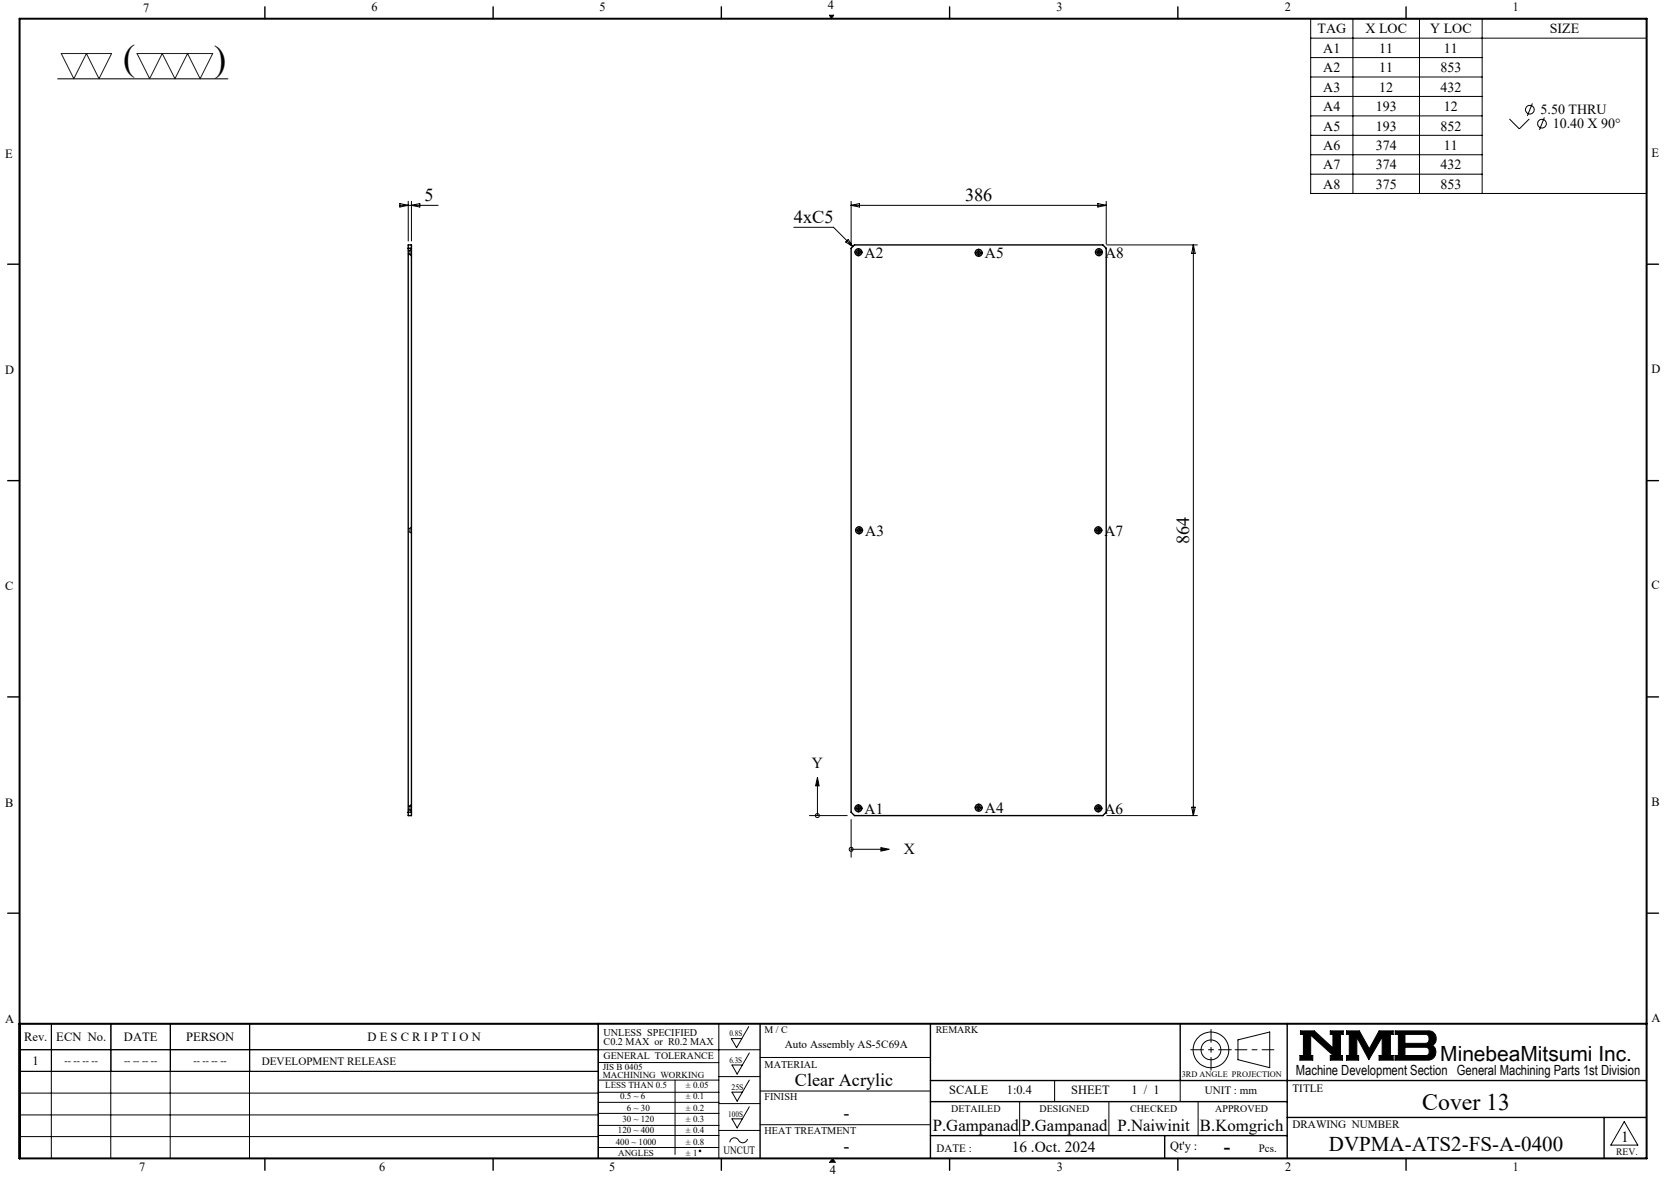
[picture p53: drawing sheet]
<svg xmlns="http://www.w3.org/2000/svg" width="420mm" height="297mm" viewBox="0 0 420 297" stroke-linecap="round" stroke-linejoin="round" font-family="sans-serif">
<defs><g id="words">
<g font-size="9.2">
<text x="31.1" y="17.7">(</text>
<text x="54" y="17.8">)</text>
</g>
<text font-size="6" x="358.8" y="280">Cover 13</text>
<g font-size="5.3">
<text x="363.3" y="267.7">MinebeaMitsumi Inc.</text>
<text x="335.2" y="290.4">DVPMA-ATS2-FS-A-0400</text>
</g>
<text font-size="4.9" x="308.8" y="290.9">-</text>
<g font-size="4.6">
<text x="107.1" y="50.7">5</text>
<text x="243.4" y="50.7">386</text>
<text x="200.3" y="56.2">4xC5</text>
<text x="300" y="137.2" transform="rotate(-90 300 137.2)">864</text>
<text x="200.5" y="274.1">Clear Acrylic</text>
<text x="212.7" y="282.4">-</text>
<text x="212.8" y="290.6">-</text>
</g>
<g font-size="4.2">
<text x="235.3" y="285.5">P.Gampanad</text>
<text x="257.6" y="285.5">P.Gampanad</text>
<text x="281.9" y="285.5">P.Naiwinit</text>
<text x="302.7" y="285.5">B.Komgrich</text>
</g>
<g font-size="3.9">
<text x="218.1" y="65">A2</text>
<text x="248.4" y="65.2">A5</text>
<text x="278.8" y="65">A8</text>
<text x="218.3" y="135.2">A3</text>
<text x="278.6" y="135.2">A7</text>
<text x="204.8" y="193.7">Y</text>
<text x="218.1" y="205.4">A1</text>
<text x="248.4" y="205.2">A4</text>
<text x="278.6" y="205.4">A6</text>
<text x="228" y="215.6">X</text>
<text x="255.2" y="290.6">16 .Oct. 2024</text>
<text x="408.9" y="288.2">1</text>
</g>
<g font-size="3.5">
<text x="332.3" y="8.4">TAG</text>
<text x="344.4" y="8.4">X LOC</text>
<text x="360.8" y="8.4">Y LOC</text>
<text x="390.9" y="8.4">SIZE</text>
<text x="333.8" y="13.4">A1</text>
<text x="347.9" y="13.4">11</text>
<text x="364.2" y="13.4">11</text>
<text x="333.8" y="18.2">A2</text>
<text x="333.8" y="23.1">A3</text>
<text x="347.9" y="18.2">11</text>
<text x="347.9" y="23.1">12</text>
<text x="363.3" y="18.2">853</text>
<text x="363.3" y="23.1">432</text>
<text x="333.8" y="28">A4</text>
<text x="347" y="28">193</text>
<text x="364.2" y="28">12</text>
<text x="388.6" y="28.8">5.50 THRU</text>
<text x="333.8" y="32.9">A5</text>
<text x="347" y="32.9">193</text>
<text x="363.3" y="32.9">852</text>
<text x="391.7" y="32.3">10.40 X 90°</text>
<text x="333.8" y="37.8">A6</text>
<text x="347" y="37.8">374</text>
<text x="364.2" y="37.8">11</text>
<text x="333.8" y="42.7">A7</text>
<text x="333.8" y="47.6">A8</text>
<text x="347" y="42.7">374</text>
<text x="347" y="47.6">375</text>
<text x="363.3" y="42.7">432</text>
<text x="363.3" y="47.6">853</text>
<text x="326.9" y="271.4">Machine Development Section General Machining Parts 1st Division</text>
</g>
<g font-size="3.2">
<text x="36.1" y="2.9">7</text>
<text x="93.7" y="2.8">6</text>
<text x="151.3" y="2.8">5</text>
<text x="208.8" y="2.2">4</text>
<text x="266.5" y="2.8">3</text>
<text x="324.1" y="2.8">2</text>
<text x="381.6" y="2.8">1</text>
<text x="1.3" y="39.8">E</text>
<text x="416.6" y="39.5">E</text>
<text x="1.3" y="94.3">D</text>
<text x="416.6" y="94.1">D</text>
<text x="1.3" y="148.9">C</text>
<text x="416.6" y="148.7">C</text>
<text x="1.3" y="203.6">B</text>
<text x="416.6" y="203.3">B</text>
<text x="416.6" y="258">A</text>
<text x="1.3" y="258.1">A</text>
<text x="6.1" y="262.7">Rev.</text>
<text x="14.2" y="262.7">ECN No.</text>
<text x="31.3" y="262.7">DATE</text>
<text x="46.9" y="262.7">PERSON</text>
<text x="92.7" y="262.7">D E S C R I P T I O N</text>
<text x="8.2" y="268.7">1</text>
<text x="239.4" y="276.2">SCALE</text>
<text x="254" y="276.2">1:0.4</text>
<text x="270.2" y="276.2">SHEET</text>
<text x="285.4" y="276.2">1 / 1</text>
<text x="295.2" y="290.1">Qt'y :</text>
<text x="35.1" y="295.5">7</text>
<text x="95.7" y="295.6">6</text>
<text x="153.6" y="295.6">5</text>
<text x="209.3" y="296.3">4</text>
<text x="266.6" y="295.6">3</text>
<text x="324.2" y="295.6">2</text>
<text x="381.6" y="295.6">1</text>
</g>
<g font-size="2.8">
<text x="66" y="268.6">DEVELOPMENT RELEASE</text>
<text x="198" y="264.5">Auto Assembly AS-5C69A</text>
<text x="326" y="275.4">TITLE</text>
<text x="303.9" y="276.2">UNIT : mm</text>
<text x="326" y="284.7">DRAWING NUMBER</text>
<text x="182.5" y="291.2">UNCUT</text>
<text x="236.3" y="290.7">DATE :</text>
<text x="317.6" y="290.6">Pcs.</text>
</g>
<g font-size="2.6">
<text x="152.2" y="261.3">UNLESS SPECIFIED</text>
<text x="152.2" y="263.7">C0.2 MAX or R0.2 MAX</text>
<text x="192.9" y="269.4">MATERIAL</text>
<text x="192.9" y="277.7">FINISH</text>
<text x="192.9" y="286.3">HEAT TREATMENT</text>
</g>
<g font-size="2.5">
<text x="192.9" y="260.7">M / C</text>
<text x="236" y="260.7">REMARK</text>
<text x="16.3" y="268.5">-- -- -- --</text>
<text x="31.3" y="268.5">-- -- -- --</text>
<text x="48.8" y="268.5">-- -- -- --</text>
<text x="152.3" y="267.3">GENERAL TOLERANCE</text>
<text x="239.9" y="280.5">DETAILED</text>
<text x="262.2" y="280.5">DESIGNED</text>
<text x="285.1" y="280.5">CHECKED</text>
<text x="306.6" y="280.5">APPROVED</text>
<text x="407.7" y="291.5">REV.</text>
</g>
<g font-size="2.3">
<text x="152.1" y="270">JIS B 0405</text>
<text x="152.1" y="272.1">MACHINING WORKING</text>
<text x="152.7" y="274.6">LESS THAN 0.5</text>
<text x="173" y="274.6">± 0.05</text>
<text x="156.4" y="277.4">0.5 ~ 6</text>
<text x="158.1" y="280.3">6 ~ 30</text>
<text x="173" y="277.4">± 0.1</text>
<text x="173" y="280.3">± 0.2</text>
<text x="155.9" y="286">120 ~ 400</text>
<text x="157" y="283.2">30 ~ 120</text>
<text x="173" y="283.2">± 0.3</text>
<text x="173" y="286">± 0.4</text>
<text x="155.3" y="288.9">400 ~ 1000</text>
<text x="155.9" y="291.7">ANGLES</text>
<text x="173" y="288.9">± 0.8</text>
<text x="173" y="291.7">± 1</text>
</g>
<g font-size="2.1">
<text x="184" y="261.5">0.8S</text>
<text x="184" y="268.1">6.3S</text>
<text x="184.5" y="275">25S</text>
<text x="298.1" y="271.8">3RD ANGLE PROJECTION</text>
<text x="183.7" y="281.9">100S</text>
</g>
</g></defs>
<g fill="none" stroke="#000" stroke-width=".25">
<path d="M14.5 19.9h43M209.2 3.8h1.1l-.6 .9zM330.6 4.7h84.8v44.1h-84.8zM330.6 14.5h43.3M330.6 19.4h43.3M330.6 9.6h84.8M341.3 4.7v44.1M358.1 4.7v44.1M373.9 4.7v44.1M330.6 24.3h43.3M330.6 29.2h43.3M330.6 34.1h43.3"/>
<path d="M330.6 39h43.3M380.8 30l2.5 2.5 2.5-2.5M386.5 26.1l-1.2 3.1M389.6 29.6l-1.3 3.2M100.9 51.8h9.6M100.9 51.4l2.1 .4-2.1 .4zM103 50.8v10M103.8 50.8v10M103.8 51.8l2.1-.4v.8zM200.2 57.4h10.1l4.8 4.8M214.7 50.8v10.8M214.7 51.8h64.3"/>
<path d="M214.7 51.8l2.1-.4v.8zM276.9 51.4l2.1 .4-2.1 .4zM279 50.8v10.8M330.6 44h43.3M213.3 61.1l.7-.7 1.1 1.8zM216 63.6h1M216.5 63.1v1M246.4 63.8h1M246.9 63.3v1M276.7 63.6h1M277.2 63.1v1M279.2 61.8h22.8"/>
<path d="M301 61.8v144M301 61.8l.5 2.1h-.9zM216.2 133.8h1M216.7 133.3v1M276.5 133.8h1M277 133.3v1M206.2 198.3v7.5M206.2 196.2l.4 2.1h-.9zM204.2 205.8h9.5M214.7 206.8v9.5M214.7 214.3h7.5M216 204h1"/>
<path d="M216.5 203.5v1M222.2 213.9l2.1 .4-2.1 .5zM246.4 203.8h1M246.9 203.3v1M276.5 204h1M277 203.5v1M279.2 205.8h22.8M300.6 203.7h.9l-.5 2.1zM12.9 258.3v34M13 258.3v12M27.9 258.3v34M28 258.3v12"/>
<path d="M42.9 258.3v34M43 258.3v12M62.9 258.3v34M63 258.3v12M150.9 258.3v34M181.3 258.3v34M188.9 259l-3.1 5.4-1.3-2.3h2.6M4.9 264.9h186.8M4.9 275.8h146M5 270.3v-12h146v12l-146.1 .1M5 264.9h146M150.9 278.2h30.4"/>
<path d="M150.9 275.6h30.4M150.9 272.6h30.4M150.9 268.1h30.4M170.3 272.6v18.7M181.3 271.7h10.4M181.3 278.5h10.4M189 279.3l-3.1 5.3-1.3-2.3h2.7M189 265.7l-3.1 5.3-1.3-2.3h2.7M189 272.6l-3.1 5.3-1.3-2.3h2.7M191.7 266.8h43M191.7 275.3h43M257.2 278v8.6"/>
<path d="M266 272.7v5.3M279.7 278v8.6M297.7 272.7v5.3M302.2 278v8.6M312.3 262.4l8-2v9l-8-2zM328 260.1h3.5l4.7 4.3v-3.4h-.6v-.9h3.2v.9h-.7v5.3h.5v1.2h-3v-1.2h.7l-5.7-5.1v5.1h.6v1.2h-3.3v-1.2h.9v-5.3h-.8zM339.7 260.1h3.2l2.5 4.6 2.5-4.6h3.5v.9h-.7v5.3h.7v1.2h-3.5v-1.2h.8v-4.6l-3.4 5.7-3-5.7v4.6h.4v1.2h-3v-1.2h.7v-5.3h-.7zM351.9 260.1h8.4a1.97 1.97 0 0 1 1.9 1.5 1.97 1.97 0 0 1-.9 2.2 2.03 2.03 0 0 1 .8 2.2 2.03 2.03 0 0 1-1.8 1.5h-8.4v-1.2h.8v-5.3h-.8zM354.4 261h5.4l.6 .5v1.2l-.4 .5-.3 .1h-5.3zM354.4 264.3h5.4l.6 .4 .1 1a.79 .79 0 0 1-.8 .6h-5.3zM4.9 281.3h146M4.9 286.8h146"/>
<path d="M150.9 280.9h30.4M150.9 286.5h30.4M150.9 284h30.4M150.9 289.6h30.4M181.3 285.3h10.4M188.6 287.4a1.29 1.29 0 0 1-1.2 1 1.29 1.29 0 0 1-1.3-.9 1.14 1.14 0 0 0-1.3-.3 1.14 1.14 0 0 0-.7 1.1M191.7 283.8h43M210 292.3l.7 1M409.7 283l3.4 6h-6.8z"/>
<circle cx="385.9" cy="27.7" r="1.09"/>
<circle cx="389" cy="31.2" r="1.1"/>
<circle cx="206.2" cy="205.8" r=".5"/>
<circle cx="214.7" cy="214.3" r=".5"/>
<circle cx="305.5" cy="264.9" r="2.51"/>
<circle cx="305.5" cy="264.9" r="4.5"/>
<circle cx="176.6" cy="290.4" r=".2"/>
</g>
<path d="M311.6 264.9h9.7" fill="none" stroke="#000" stroke-width=".25" stroke-dasharray="15.2 1.3 1.3 1.3" stroke-dashoffset="12.3"/>
<path d="M305.5 259.8v10.2M300.4 264.9h10.2" fill="none" stroke="#000" stroke-width=".25" stroke-dasharray="15.2 1.3 1.3 1.3" stroke-dashoffset="12"/>
<g fill="none" stroke="#000" stroke-width=".35">
<path d="M66.8 1.7v3M124.4 1.7v3M182 1.7v3M239.5 1.7v3M297.1 1.7v3M354.7 1.7v3M1.9 66.7h3M103 61.8h.8v144h-.8zM103 62.6h.8M215.5 61.8h62.7l.8 .8v142.4l-.8 .8h-62.7l-.8-.8v-142.4zM415.4 66.7h3M1.9 121.3h3"/>
<path d="M415.4 121.3h3M1.9 175.9h3M415.4 175.9h3M103 205h.8M1.9 230.4h3M415.4 230.4h3M150.9 258.3v34M191.7 258.3v34M234.7 258.3v34M297.7 258.3v14.4M324.7 258.3v34M234.7 272.7h180.7"/>
<path d="M234.7 278h90M66.8 292.3v3M124.4 292.3v3M182 292.3v3M234.7 286.6h90M239.5 292.3v3M293.8 286.6v5.7M297.1 292.3v3M324.7 282h90.7M354.7 292.3v3M404.6 282v10.3"/>
<circle cx="216.5" cy="63.6" r=".45"/>
<circle cx="216.6" cy="63.6" r=".86"/>
<circle cx="246.9" cy="63.8" r=".86"/>
<circle cx="246.9" cy="63.8" r=".46"/>
<circle cx="277.2" cy="63.6" r=".86"/>
<circle cx="277.2" cy="63.6" r=".45"/>
<circle cx="216.7" cy="133.8" r=".86"/>
<circle cx="216.7" cy="133.8" r=".45"/>
<circle cx="277" cy="133.8" r=".45"/>
<circle cx="277.1" cy="133.8" r=".86"/>
<circle cx="216.5" cy="204" r=".46"/>
<circle cx="216.6" cy="204" r=".86"/>
<circle cx="246.9" cy="203.8" r=".86"/>
<circle cx="246.9" cy="203.8" r=".46"/>
<circle cx="277" cy="204" r=".46"/>
<circle cx="277.1" cy="204" r=".86"/>
</g>
<path d="M4.9 4.7h410.5v287.6h-410.5zM4.9 258.3h410.5" fill="none" stroke="#000" stroke-width=".5"/>
<path d="M210 292.3l-.7 1h1.4" fill="none" stroke="#00f" stroke-width=".25"/>
<g fill="#000">
<path d="M210 292.3l.7 1h-1.4z"/>
<path d="M209.2 3.8l.5 .9 .6-.9zM328 260.1v.9h.8v5.3h-.9v1.2h3.3v-1.2h-.6v-5.1l5.7 5.1h-.7v1.2h3v-1.2h-.5v-5.3h.7v-.9h-3.2v.9h.6v3.4l-4.7-4.3zM351.9 260.1v.9h.8v5.3h-.8v1.2h8.6l.7-.2 .6-.5 .4-.8v-.8l-.3-.8-.6-.6 .8-.8 .2-1.3-.5-.9-.5-.5-.6-.2zM354.4 264.3h5.4l.6 .4 .1 1-.6 .6h-5.5zM354.4 261l5.5 .1 .5 .5v1.1l-.3 .5-.3 .1h-5.4zM339.7 260.1v.9h.7v5.3h-.7v1.2h3v-1.2h-.4v-4.6l3 5.7 3.4-5.7v4.6h-.8v1.2h3.5v-1.2h-.7v-5.3h.7v-.9h-3.5l-2.5 4.6-2.5-4.6z" fill-rule="evenodd"/>
</g>
<g fill="none" stroke="#000" stroke-width=".25" stroke-dasharray="15.2 1.3 1.3 1.3">
<path d="M216.1 63.6h-.5M216.6 63.1v-.4M216.6 64.1v.5M217.1 63.6h.4M246.4 63.8h-.5M246.9 63.3v-.5M246.9 64.3v.4M247.4 63.8h.4M276.7 63.6h-.4M277.2 63.1v-.4M277.2 64.1v.5M277.7 63.6h.5"/>
<path d="M216.2 133.8h-.4M216.7 133.3v-.5M216.7 134.3v.4M217.2 133.8h.5M276.6 133.8h-.5M277.1 133.3v-.5M277.1 134.3v.4M277.6 133.8h.4M216.1 204h-.5M216.6 203.5v-.5M216.6 204.5v.4M217.1 204h.4"/>
<path d="M246.4 203.8h-.5M246.9 203.3v-.5M246.9 204.3v.4M247.4 203.8h.4M276.6 204h-.5M277.1 203.5v-.5M277.1 204.5v.4M277.6 204h.4"/>
</g>
<path d="M15.5 13.5h12.7l-3.2 6.4-3.2-6.4-3.2 6.4zM34.6 13.5h19.1l-3.2 6.4-3.2-6.4-3.2 6.4-3.2-6.4-3.2 6.4z" fill="none" stroke="#191924" stroke-width=".25"/>
<path d="M222.2 213.9l2.1 .4-2.1 .5zM206.2 196.2l.4 2.1h-.9z" fill="#000"/>
<path d="M103.4 63.2v.9M103.4 133.3v.9M103.4 203.5v.9" fill="none" stroke="#000" stroke-width=".25" stroke-dasharray="1.3 .6" stroke-dashoffset=".5"/>
<g fill="none" stroke="#000" stroke-width=".25" stroke-dasharray="1.3 .6">
<path d="M103 64.1h.4M103 64.2h.4M103.4 64.1v.1M103.4 64.1l.4 .4M103.4 63.2h-.4M103.4 64.2l.4 .5M103.4 63.3h-.4M103.8 62.8l-.4 .4M103.8 62.9l-.4 .4M103 134.2h.4M103.4 134.2l.4 .5M103.4 133.3h-.4"/>
<path d="M103.8 132.9l-.4 .4M103 204.4h.4M103 204.2h.4M103.4 203.3v.2M103.4 204.4l.4 .4M103.4 203.5h-.4M103.4 204.2l.4 .5M103.4 203.3h-.4M103.8 203.1l-.4 .4M103.8 202.9l-.4 .4"/>
</g>
<use href="#words"/>
</svg>
